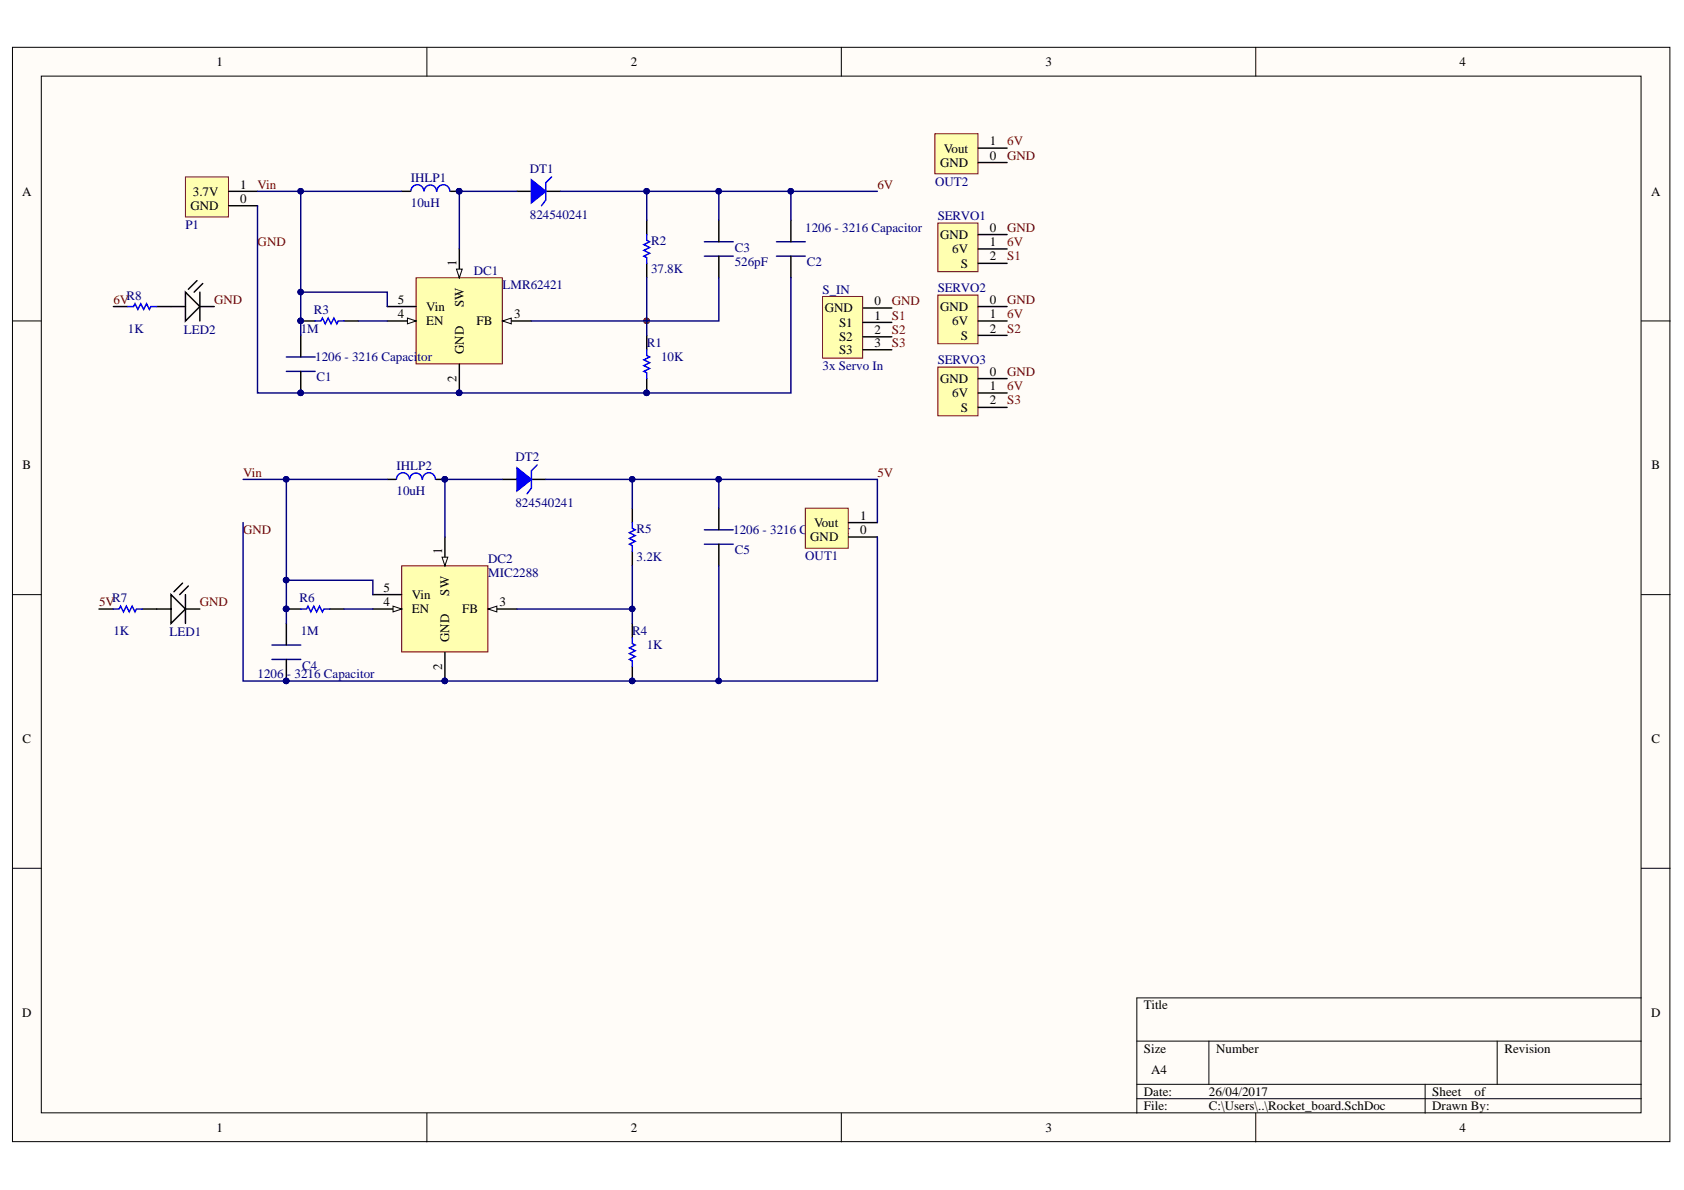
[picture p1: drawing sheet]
<svg xmlns="http://www.w3.org/2000/svg" width="297mm" height="210mm" viewBox="0 0 297 210" stroke-linecap="round" stroke-linejoin="round" font-family="sans-serif">
<defs><g id="words">
<g font-size="2.3">
<text x="38.2" y="11.7">1</text>
<text x="111.3" y="11.7">2</text>
<text x="184.4" y="11.7">3</text>
<text x="257.5" y="11.7">4</text>
<text x="165.8" y="29.5">GND</text>
<text x="166.5" y="26.9">Vout</text>
<text x="174.6" y="28.2">0</text>
<text x="174.6" y="25.7">1</text>
<text x="3.9" y="34.5">A</text>
<text x="34" y="34.5">3.7V</text>
<text x="42.4" y="35.8">0</text>
<text x="42.4" y="33.3">1</text>
<text x="291.2" y="34.5">A</text>
<text x="33.6" y="37.1">GND</text>
<text x="174.6" y="40.9">0</text>
<text x="80.5" y="47" transform="rotate(-90 80.5 47)">1</text>
<text x="165.8" y="42.1">GND</text>
<text x="168" y="44.7">6V</text>
<text x="169.5" y="47.2">S</text>
<text x="174.6" y="43.4">1</text>
<text x="174.6" y="45.9">2</text>
<text x="70.2" y="53.6">5</text>
<text x="154.3" y="53.8">0</text>
<text x="174.6" y="53.6">0</text>
<text x="70.2" y="56.1">4</text>
<text x="75.2" y="54.9">Vin</text>
<text x="75.2" y="57.4">EN</text>
<text x="81.8" y="54.2" transform="rotate(-90 81.8 54.2)">SW</text>
<text x="84.1" y="57.4">FB</text>
<text x="90.7" y="56.1">3</text>
<text x="145.5" y="55.1">GND</text>
<text x="148" y="57.7">S1</text>
<text x="154.3" y="56.4">1</text>
<text x="154.3" y="58.9">2</text>
<text x="165.8" y="54.9">GND</text>
<text x="168" y="57.4">6V</text>
<text x="169.5" y="59.9">S</text>
<text x="174.6" y="56.1">1</text>
<text x="174.6" y="58.7">2</text>
<text x="81.8" y="62.5" transform="rotate(-90 81.8 62.5)">GND</text>
<text x="148" y="60.2">S2</text>
<text x="148" y="62.5">S3</text>
<text x="154.3" y="61.2">3</text>
<text x="80.5" y="67.4" transform="rotate(-90 80.5 67.4)">2</text>
<text x="165.8" y="67.5">GND</text>
<text x="168" y="70.1">6V</text>
<text x="174.6" y="66.3">0</text>
<text x="174.6" y="68.8">1</text>
<text x="174.6" y="71.3">2</text>
<text x="169.5" y="72.6">S</text>
<text x="4" y="82.8">B</text>
<text x="291.3" y="82.8">B</text>
<text x="142.9" y="95.5">GND</text>
<text x="143.6" y="93">Vout</text>
<text x="151.7" y="94.2">0</text>
<text x="151.7" y="91.7">1</text>
<text x="78" y="97.8" transform="rotate(-90 78 97.8)">1</text>
<text x="67.7" y="104.4">5</text>
<text x="67.7" y="106.9">4</text>
<text x="72.6" y="105.7">Vin</text>
<text x="79.2" y="105" transform="rotate(-90 79.2 105)">SW</text>
<text x="88.1" y="106.9">3</text>
<text x="72.6" y="108.2">EN</text>
<text x="79.2" y="113.3" transform="rotate(-90 79.2 113.3)">GND</text>
<text x="81.5" y="108.2">FB</text>
<text x="78" y="118.2" transform="rotate(-90 78 118.2)">2</text>
<text x="4" y="131.1">C</text>
<text x="291.3" y="131.1">C</text>
<text x="3.9" y="179.3">D</text>
<text x="201.8" y="178">Title</text>
<text x="291.2" y="179.3">D</text>
<text x="201.8" y="185.7">Size</text>
<text x="214.5" y="185.7">Number</text>
<text x="265.4" y="185.7">Revision</text>
<text x="203" y="189.5">A4</text>
<text x="201.8" y="193.3">Date:</text>
<text x="201.8" y="195.8">File:</text>
<text x="213.2" y="193.3">26/04/2017</text>
<text x="213.2" y="195.8">C:\Users\..\Rocket_board.SchDoc</text>
<text x="252.6" y="193.3">Sheet</text>
<text x="252.6" y="195.8">Drawn By:</text>
<text x="260.1" y="193.3">of</text>
<text x="38.2" y="199.6">1</text>
<text x="111.3" y="199.6">2</text>
<text x="184.4" y="199.6">3</text>
<text x="257.5" y="199.6">4</text>
</g>
<g font-size="2.3" fill="#800000">
<text x="177.7" y="25.7">6V</text>
<text x="177.7" y="28.2">GND</text>
<text x="45.4" y="33.3">Vin</text>
<text x="154.8" y="33.3">6V</text>
<text x="177.7" y="40.9">GND</text>
<text x="45.4" y="43.4">GND</text>
<text x="177.7" y="45.9">S1</text>
<text x="177.7" y="43.4">6V</text>
<text x="20" y="53.6">6V</text>
<text x="37.8" y="53.6">GND</text>
<text x="157.3" y="53.8">GND</text>
<text x="177.7" y="53.6">GND</text>
<text x="157.3" y="56.4">S1</text>
<text x="157.3" y="58.9">S2</text>
<text x="177.7" y="58.7">S2</text>
<text x="177.7" y="56.1">6V</text>
<text x="157.3" y="61.2">S3</text>
<text x="177.7" y="71.3">S3</text>
<text x="177.7" y="66.3">GND</text>
<text x="177.7" y="68.8">6V</text>
<text x="42.9" y="84.1">Vin</text>
<text x="154.8" y="84.1">5V</text>
<text x="42.9" y="94.2">GND</text>
<text x="17.5" y="106.9">5V</text>
<text x="35.2" y="106.9">GND</text>
</g>
<g font-size="2.3" fill="#000080">
<text x="72.5" y="32.1">IHLP1</text>
<text x="93.5" y="30.5">DT1</text>
<text x="164.9" y="32.8">OUT2</text>
<text x="32.7" y="40.4">P1</text>
<text x="72.5" y="36.6">10uH</text>
<text x="93.5" y="38.6">824540241</text>
<text x="142" y="40.9">1206 - 3216 Capacitor</text>
<text x="165.4" y="38.8">SERVO1</text>
<text x="114.8" y="43.2">R2</text>
<text x="129.6" y="44.4">C3</text>
<text x="129.6" y="47">526pF</text>
<text x="142.3" y="47">C2</text>
<text x="22.3" y="52.8">R8</text>
<text x="83.6" y="48.5">DC1</text>
<text x="88.6" y="51.1">LMR62421</text>
<text x="114.8" y="48.2">37.8K</text>
<text x="145.1" y="51.8">S_IN</text>
<text x="165.4" y="51.6">SERVO2</text>
<text x="22.6" y="58.7">1K</text>
<text x="32.5" y="58.9">LED2</text>
<text x="53.1" y="58.7">1M</text>
<text x="55.3" y="55.4">R3</text>
<text x="55.6" y="63.7">1206 - 3216 Capacitor</text>
<text x="114.1" y="61.2">R1</text>
<text x="116.6" y="63.7">10K</text>
<text x="145.1" y="65.3">3x Servo In</text>
<text x="165.4" y="64.2">SERVO3</text>
<text x="55.8" y="67.3">C1</text>
<text x="69.9" y="82.9">IHLP2</text>
<text x="90.9" y="81.3">DT2</text>
<text x="69.9" y="87.4">10uH</text>
<text x="90.9" y="89.4">824540241</text>
<text x="112.3" y="94">R5</text>
<text x="129.3" y="94.2">1206 - 3216 Capacitor</text>
<text x="86.1" y="99.3">DC2</text>
<text x="86.1" y="101.8">MIC2288</text>
<text x="112.3" y="99">3.2K</text>
<text x="129.6" y="97.8">C5</text>
<text x="142" y="98.8">OUT1</text>
<text x="19.8" y="106.2">R7</text>
<text x="52.8" y="106.2">R6</text>
<text x="20" y="112">1K</text>
<text x="29.9" y="112.3">LED1</text>
<text x="53.1" y="112">1M</text>
<text x="111.5" y="112">R4</text>
<text x="45.4" y="119.6">1206 - 3216 Capacitor</text>
<text x="53.3" y="118.1">C4</text>
<text x="114.1" y="114.6">1K</text>
</g>
</g></defs>
<g fill="#fffcf8" stroke="#000" stroke-width=".18">
<path d="M2.2 8.3h292.4v193.1h-292.4z"/>
<path d="M7.3 13.4h282.2v182.9h-282.2z"/>
</g>
<g fill="none" stroke="#000" stroke-width=".18">
<path d="M75.3 8.3v5.1M148.4 8.3v5.1M221.5 8.3v5.1M2.2 56.6h5.1M289.5 56.6h5.1M2.2 104.9h5.1M289.5 104.9h5.1M2.2 153.2h5.1M289.5 153.2h5.1M289.5 176h-89v20.3M75.3 196.3v5.1M148.4 196.3v5.1"/>
<path d="M200.5 183.6h89M200.5 191.3h89M200.5 193.8h89M213.2 183.6v7.7M221.5 196.3v5.1M251.4 191.3v5M264.1 183.6v7.7"/>
</g>
<circle cx="114.1" cy="56.6" r=".48" fill="#000080" stroke="#000080" stroke-width=".18"/>
<path d="M32.7 31.2h7.6v7.1h-7.6z" fill="#ffffb0" stroke="#800000" stroke-width=".18"/>
<path d="M40.3 36.3h5.1M40.3 33.8h5.1" fill="none" stroke="#000" stroke-width=".25"/>
<path d="M73.4 49h15.2v15.2h-15.2z" fill="#ffffb0" stroke="#800000" stroke-width=".18"/>
<path d="M81 43.9v5.1" fill="none" stroke="#000" stroke-width=".25"/>
<path d="M80.5 47.5h1l-.5 1.5z" fill="#fffcf8"/>
<path d="M80.5 47.5h1l-.5 1.5z" fill="none" stroke="#000" stroke-width=".18"/>
<path d="M88.6 56.6h5.1M81 64.2v5.1" fill="none" stroke="#000" stroke-width=".25"/>
<circle cx="81" cy="69.3" r=".49" fill="#000080" stroke="#000080" stroke-width=".18"/>
<path d="M88.6 56.6l1.6-.5v1z" fill="#fffcf8"/>
<path d="M88.6 56.6l1.6-.5v1z" fill="none" stroke="#000" stroke-width=".18"/>
<path d="M68.3 54.1h5.1M68.3 56.6h5.1" fill="none" stroke="#000" stroke-width=".25"/>
<path d="M71.9 56.1l1.5 .5-1.5 .5z" fill="#fffcf8"/>
<path d="M71.9 56.1l1.5 .5-1.5 .5z" fill="none" stroke="#000" stroke-width=".18"/>
<g fill="#000080" stroke="#000080" stroke-width=".18">
<circle cx="81" cy="69.3" r=".49"/>
<circle cx="53" cy="69.3" r=".48"/>
<circle cx="114.1" cy="69.3" r=".48"/>
<circle cx="81" cy="33.7" r=".49"/>
</g>
<path d="M50.5 65.5h5.1M50.5 63h5.1" fill="none" stroke="#0c0087" stroke-width=".25"/>
<path d="M70.9 33.8h1.5M79.5 33.8h1.5M91.2 33.8h2.5M96.3 33.8h2.5M114.1 38.8v2.6M53.1 59.2v3.8M114.1 46.5v2.5M114.1 59.2v2.5M53.1 65.5v3.8M114.1 66.8v2.5" fill="none" stroke="#000" stroke-width=".25"/>
<path d="M74.8 33.7a1.14 1.14 0 0 0-1.2-1.1 1.14 1.14 0 0 0-1.1 1.1M74.8 33.6a1.09 1.09 0 0 1 1.1-1 1.09 1.09 0 0 1 1.1 1.1M79.3 33.7a1.14 1.14 0 0 0-1.1-1.1 1.14 1.14 0 0 0-1.1 1.2M97.3 31.2l-1 1v3.1l-.8 1M114.1 41.4v1l.5 .2-1 .6 1 .5-1 .5 1 .5-1 .5 .5 .2v1.1M114.1 61.7v1l.5 .3-1 .5 1 .5-1 .5 1 .5-1 .5 .5 .3v1" fill="none" stroke="#00f" stroke-width=".25"/>
<path d="M93.7 31.7l2.6 2.1-2.6 2z" fill="#00f"/>
<path d="M93.7 31.7l2.6 2.1-2.6 2zM55.6 56.6h1l.3-.5 .5 1 .5-1 .5 1 .5-1 .5 1 .3-.5h1M72.2 84.5a1.14 1.14 0 0 0-1.1-1.1 1.14 1.14 0 0 0-1.2 1.1M72.3 84.5a1.09 1.09 0 0 1 1.1-1.1 1.09 1.09 0 0 1 1.1 1.1M76.8 84.6a1.14 1.14 0 0 0-1.1-1.2 1.14 1.14 0 0 0-1.2 1.2M94.8 82l-1.1 1v3.1l-.7 1M111.5 92.2v1l.5 .3-1 .5 1 .5-1 .5 1 .5-1 .5 .5 .2v1.1M111.5 112.5v1l.5 .3-1 .5 1 .5-1 .5 1 .5-1 .5 .5 .3v1" fill="none" stroke="#00f" stroke-width=".25"/>
<g fill="none" stroke="#000" stroke-width=".25">
<path d="M139.5 38.8v3.8M53.1 56.6h2.5M60.7 56.6h2.5M139.5 45.2v3.8M68.3 84.6h1.5M77 84.6h1.5M88.6 84.6h2.6M93.7 84.6h2.6M111.5 89.6v2.6M111.5 97.3v2.5M50.5 110v3.8M50.5 116.3v3.8"/>
<path d="M111.5 110v2.5M111.5 117.6v2.5"/>
</g>
<g fill="#000080" stroke="#000080" stroke-width=".18">
<circle cx="53" cy="56.6" r=".48"/>
<circle cx="50.5" cy="120.1" r=".49"/>
<circle cx="111.5" cy="120.1" r=".48"/>
<circle cx="78.5" cy="84.5" r=".48"/>
</g>
<path d="M137 45.2h5M137 42.6h5M48 116.3h5.1M48 113.8h5.1" fill="none" stroke="#0c0087" stroke-width=".25"/>
<path d="M91.2 82.5l2.5 2.1-2.5 2z" fill="#00f"/>
<path d="M91.2 82.5l2.5 2.1-2.5 2zM53.1 107.4h1l.2-.5 .5 1 .5-1 .5 1 .6-1 .5 1 .2-.5h1" fill="none" stroke="#00f" stroke-width=".25"/>
<path d="M126.8 89.6v3.9M126.8 96v3.8M50.5 107.4h2.6M58.1 107.4h2.6" fill="none" stroke="#000" stroke-width=".25"/>
<circle cx="50.5" cy="107.4" r=".49" fill="#000080" stroke="#000080" stroke-width=".18"/>
<path d="M124.2 96h5.1M124.2 93.5h5.1" fill="none" stroke="#0c0087" stroke-width=".25"/>
<path d="M70.9 99.8h15.2v15.2h-15.2z" fill="#ffffb0" stroke="#800000" stroke-width=".18"/>
<path d="M78.5 94.7v5.1" fill="none" stroke="#000" stroke-width=".25"/>
<path d="M78 98.3h1l-.5 1.5z" fill="#fffcf8"/>
<path d="M78 98.3h1l-.5 1.5z" fill="none" stroke="#000" stroke-width=".18"/>
<path d="M78.5 115v5.1M86.1 107.4h5.1" fill="none" stroke="#000" stroke-width=".25"/>
<circle cx="78.5" cy="120.1" r=".48" fill="#000080" stroke="#000080" stroke-width=".18"/>
<path d="M86.1 107.4l1.5-.5v1z" fill="#fffcf8"/>
<path d="M86.1 107.4l1.5-.5v1z" fill="none" stroke="#000" stroke-width=".18"/>
<path d="M65.8 104.9h5.1M65.8 107.4h5.1" fill="none" stroke="#000" stroke-width=".25"/>
<path d="M69.3 106.9l1.6 .5-1.6 .5z" fill="#fffcf8"/>
<path d="M69.3 106.9l1.6 .5-1.6 .5z" fill="none" stroke="#000" stroke-width=".18"/>
<circle cx="78.5" cy="120.1" r=".48" fill="#000080" stroke="#000080" stroke-width=".18"/>
<path d="M124.2 45.2h5.1M124.2 42.6h5.1" fill="none" stroke="#0c0087" stroke-width=".25"/>
<path d="M126.8 38.8v3.8M126.8 45.2v3.8" fill="none" stroke="#000" stroke-width=".25"/>
<path d="M142 89.6h7.6v7.1h-7.6z" fill="#ffffb0" stroke="#800000" stroke-width=".18"/>
<path d="M149.7 94.7h5.1M149.7 92.2h5.1" fill="none" stroke="#000" stroke-width=".25"/>
<path d="M145.1 52.3h7.1v10.9h-7.1z" fill="#ffffb0" stroke="#800000" stroke-width=".18"/>
<path d="M152.2 54.3h5.1M152.2 56.9h5.1M152.2 59.4h5.1M152.2 61.7h5.1" fill="none" stroke="#000" stroke-width=".25"/>
<path d="M165.4 39.3h7.1v8.6h-7.1z" fill="#ffffb0" stroke="#800000" stroke-width=".18"/>
<path d="M172.6 41.4h5M172.6 43.9h5M172.6 46.5h5" fill="none" stroke="#000" stroke-width=".25"/>
<path d="M165.4 52h7.1v8.6h-7.1z" fill="#ffffb0" stroke="#800000" stroke-width=".18"/>
<path d="M172.6 54.1h5M172.6 56.6h5M172.6 59.2h5" fill="none" stroke="#000" stroke-width=".25"/>
<path d="M165.4 64.7h7.1v8.6h-7.1z" fill="#ffffb0" stroke="#800000" stroke-width=".18"/>
<path d="M172.6 66.8h5M172.6 69.3h5M172.6 71.9h5" fill="none" stroke="#000" stroke-width=".25"/>
<path d="M164.9 23.6h7.6v7.1h-7.6z" fill="#ffffb0" stroke="#800000" stroke-width=".18"/>
<g fill="none" stroke="#000" stroke-width=".25">
<path d="M172.6 28.7h5M172.6 26.1h5M20 54.1h2.5M27.6 54.1h5.1M32.7 51.5l2.6 2.6-2.6 2.5zM34.7 49.5l-1.5 1.5M35.3 54.1h2.5M35.3 51.5v5.1M35.8 50l-1.6 1.5M17.5 107.4h2.5M25.1 107.4h5.1M30.2 104.9l2.5 2.5-2.5 2.6z"/>
<path d="M32.2 102.9l-1.5 1.5M32.7 107.4h2.6M32.7 104.9v5.1M33.2 103.4l-1.5 1.5"/>
</g>
<path d="M22.5 54.1h1.1l.2-.5 .5 1 .5-1 .5 1 .5-1 .6 1 .2-.5h1M20 107.4h1l.3-.5 .5 1 .5-1 .5 1 .5-1 .5 1 .3-.5h1" fill="none" stroke="#00f" stroke-width=".25"/>
<circle cx="114.1" cy="56.6" r=".48" fill="#800000" stroke="#800000" stroke-width=".18"/>
<g fill="none" stroke="#000080" stroke-width=".25">
<path d="M45.4 36.3v33h94.1v-20.3M45.4 33.8h25.5M53.1 33.8v17.7M91.2 33.8h-10.2v10.1M98.8 33.8h15.3v5M114.1 33.8h40.7M126.8 33.8v5M139.5 33.8v5M63.2 56.6h5.1M68.3 54.1v-2.6h-15.2v7.7M114.1 49v10.2M126.8 49v7.6h-33.1"/>
<path d="M42.9 84.6h25.4M42.9 92.2v27.9h83.9v-20.3M50.5 84.6v17.7M88.6 84.6h-10.1v10.1M96.3 84.6h58.5v7.6M111.5 99.8v10.2M111.5 84.6v5M126.8 84.6v5M154.8 94.7v25.4h-28M60.7 107.4h5.1M65.8 104.9v-2.6h-15.3v7.7M91.2 107.4h20.3"/>
</g>
<g fill="#000080" stroke="#000080" stroke-width=".18">
<circle cx="81" cy="33.7" r=".49"/>
<circle cx="114.1" cy="33.7" r=".48"/>
<circle cx="53" cy="51.5" r=".48"/>
<circle cx="53" cy="56.6" r=".48"/>
<circle cx="53" cy="33.7" r=".48"/>
<circle cx="139.5" cy="33.7" r=".48"/>
<circle cx="126.8" cy="33.7" r=".48"/>
<circle cx="114.1" cy="69.3" r=".48"/>
<circle cx="81" cy="69.3" r=".49"/>
<circle cx="53" cy="69.3" r=".48"/>
<circle cx="50.5" cy="84.5" r=".49"/>
<circle cx="78.5" cy="84.5" r=".48"/>
<circle cx="111.5" cy="107.4" r=".48"/>
<circle cx="50.5" cy="102.3" r=".49"/>
<circle cx="50.5" cy="107.4" r=".49"/>
<circle cx="126.8" cy="84.5" r=".48"/>
<circle cx="126.8" cy="120.1" r=".48"/>
<circle cx="111.5" cy="120.1" r=".48"/>
<circle cx="78.5" cy="120.1" r=".48"/>
<circle cx="50.5" cy="120.1" r=".49"/>
<circle cx="111.5" cy="84.5" r=".48"/>
</g>
<use href="#words"/>
</svg>
